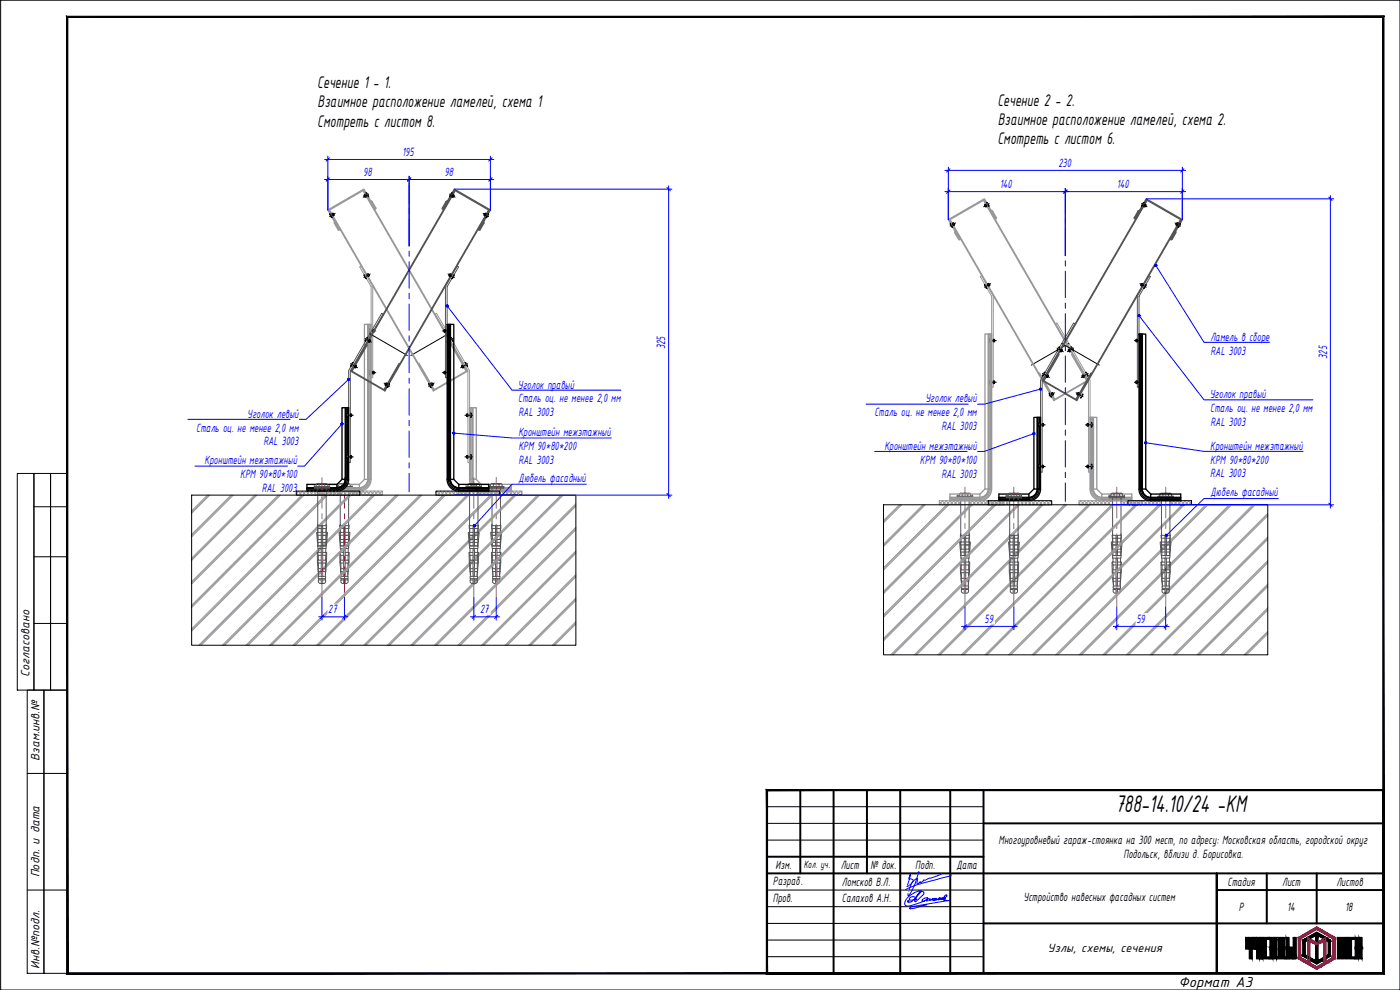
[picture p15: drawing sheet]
<svg xmlns="http://www.w3.org/2000/svg" width="420mm" height="297mm" viewBox="0 0 420 297" stroke-linecap="round" stroke-linejoin="round" font-family="sans-serif">
<defs><g id="words">
<text font-size="7.8" x="334.8" y="243.7">788-14.10/24 -КМ</text>
<g font-size="5.4">
<text x="95.2" y="26.3">Сечение 1 - 1.</text>
<text x="95.3" y="32.2">Взаимное расположение ламелей, схема 1</text>
<text x="299.3" y="31.7">Сечение 2 - 2.</text>
<text x="95.2" y="38">Смотреть с листом 8.</text>
<text x="299.4" y="37.5">Взаимное расположение ламелей, схема 2.</text>
<text x="299.3" y="43.3">Смотреть с листом 6.</text>
</g>
<text font-size="4.7" x="353.7" y="296">Формат А3</text>
<g font-size="3.9" fill="#00f">
<text x="120.7" y="46.8">195</text>
<text x="109" y="52.9">98</text>
<text x="133.4" y="52.9">98</text>
<text x="317.6" y="50.1">230</text>
<text x="300" y="56.5">140</text>
<text x="335.1" y="56.5">140</text>
<text x="199.7" y="104.7" transform="rotate(-90 199.7 104.7)">325</text>
<text x="363.3" y="102.2">Ламель в сборе</text>
<text x="363.3" y="106.4">RAL 3003</text>
<text x="398.3" y="107.6" transform="rotate(-90 398.3 107.6)">325</text>
<text x="155.4" y="116.6">Уголок правый</text>
<text x="363.1" y="119.5">Уголок правый</text>
<text x="74.2" y="125.3">Уголок левый</text>
<text x="155.5" y="120.7">Сталь оц. не менее 2,0 мм</text>
<text x="155.6" y="124.9">RAL 3003</text>
<text x="262.4" y="124.9">Сталь оц. не менее 2,0 мм</text>
<text x="277.7" y="120.8">Уголок левый</text>
<text x="363.2" y="123.6">Сталь оц. не менее 2,0 мм</text>
<text x="58.9" y="129.5">Сталь оц. не менее 2,0 мм</text>
<text x="155.6" y="130.9">Кронштейн межэтажный</text>
<text x="282.6" y="129.1">RAL 3003</text>
<text x="363.3" y="127.8">RAL 3003</text>
<text x="79" y="133.7">RAL 3003</text>
<text x="155.6" y="135.1">КРМ 90*80*200</text>
<text x="265.4" y="134.9">Кронштейн межэтажный</text>
<text x="363.2" y="134.9">Кронштейн межэтажный</text>
<text x="61.4" y="139.3">Кронштейн межэтажный</text>
<text x="72.1" y="143.5">КРМ 90*80*100</text>
<text x="155.6" y="139.2">RAL 3003</text>
<text x="276.1" y="139.1">КРМ 90*80*100</text>
<text x="282.6" y="143.3">RAL 3003</text>
<text x="363.2" y="139.1">КРМ 90*80*200</text>
<text x="363.2" y="143.3">RAL 3003</text>
<text x="78.5" y="147.7">RAL 3003</text>
<text x="155.6" y="144.6">Дюбель фасадный</text>
<text x="363.3" y="148.9">Дюбель фасадный</text>
<text x="98.5" y="184">27</text>
<text x="144.1" y="184">27</text>
<text x="295.5" y="187">59</text>
<text x="341" y="187">59</text>
</g>
<g font-size="3.9">
<text x="8.8" y="203.2" transform="rotate(-90 8.8 203.2)">Согласовано</text>
<text x="11.9" y="228.2" transform="rotate(-90 11.9 228.2)">Взам.инв.№</text>
<text x="299.7" y="253.4">Многоуровневый гараж-стоянка на 300 мест, по адресу: Московская область, городской округ</text>
<text x="337.2" y="257.5">Подольск, вблизи д. Борисовка.</text>
<text x="11.9" y="263.3" transform="rotate(-90 11.9 263.3)">Подп. и дата</text>
<text x="232.8" y="260.8">Изм.</text>
<text x="252.3" y="260.8">Лист</text>
<text x="261.3" y="260.8">№ док.</text>
<text x="274.7" y="260.8">Подп.</text>
<text x="287" y="260.6">Дата</text>
<text x="232" y="265.6">Разраб.</text>
<text x="252.7" y="265.7">Ломсков В.Л.</text>
<text x="368.4" y="265.8">Стадия</text>
<text x="384.8" y="265.8">Лист</text>
<text x="401.1" y="265.8">Листов</text>
<text x="232" y="270.6">Пров.</text>
<text x="252.7" y="270.7">Салахов А.Н.</text>
<text x="307.2" y="270.3">Устройство навесных фасадных систем</text>
<text x="371.8" y="273.3">Р</text>
<text x="386.2" y="273.3">14</text>
<text x="403.7" y="273.3">18</text>
<text x="314.4" y="285.8">Узлы, схемы, сечения</text>
<text x="11.9" y="290.7" transform="rotate(-90 11.9 290.7)">Инв.№подл.</text>
</g>
<text font-size="3.4" x="241.2" y="260.3">Кол. уч.</text>
</g></defs>
<!-- layer: 0 -->
<path d="M109 57.3l.2-.1 31.2 54.1-.2 .2zM98.8 63.2l.2-.1 31.3 54.1-.3 .1zM107.9 80.1l.5-.3 3.5 6.1v27.4h-.5v-27.3zM130.6 94.3l.4-.3 9.9 17.2v27.6h-.5v-27.5zM125.6 109.1l.2-.1 4.5 7.9 9.6-5.5-4.6-7.9 .2-.2 4.7 8.2-9.9 5.7zM95.7 147.3h19v1.3h-19zM137.6 147.3h19v1.3h-19z" fill="none" stroke="#989898" stroke-width=".3"/>
<g fill="none" stroke="#989898" stroke-width=".4">
<path d="M100.3 66.4l.1 .6 1.1 1.9M100.6 66.3v.7l1.1 1.8-1.1-1.9 .2-.2 1.2 2M101.9 68.7l-.1 .3h-.3M112.6 62.6l-1.1-1.9-.5-.3-1.9-3.3-10.4 6 1.9 3.2M140.9 122.3h.4v21.5h-.4zM141.3 122.3h1.6v21.5h-1.5a2.72 2.72 0 0 0 3 3v-.2h9M141.7 122.3v21.5a2.74 2.74 0 0 0 2.7 2.8M141.9 122.3v21.5a2.51 2.51 0 0 0 2.5 2.5h9M141.9 122.3v21.5M140.9 143.8a3.5 3.5 0 0 0 3.5 3.5M141.8 143.8a2.57 2.57 0 0 0 2.6 2.6h9M142.9 143.8l1.5 1.5"/>
<path d="M144.4 146.6v-1.3h9v2h-9v-.3h9"/>
</g>
<g fill="none" stroke="#989898" stroke-width=".3">
<path d="M96.5 147.3l1.2 1.3 1.3-1.3M96.7 147.3l-1 1.1M97.6 147.3l1.2 1.3M97.9 147.3l-1.3 1.3-.9-1M98.8 147.3l1.2 1.3M99.9 147.3l1.2 1.3M100.1 147.3l-1.2 1.3M101 147.3l.9 1M101.2 147.3l-1.2 1.3M101.9 147.8l-.8 .8M105.5 147.3l1.2 1.3 1.3-1.3M105.7 147.3l-.7 .8"/>
<path d="M106.6 147.3l1.2 1.3 1.3-1.3M106.8 147.3l-1.2 1.3-.6-.7M107.7 147.3l1.2 1.3M108.9 147.3l1.2 1.3M110 147.3l1.2 1.3M110.2 147.3l-1.2 1.3M111.1 147.3l1.2 1.3 1.3-1.3M111.3 147.3l-1.2 1.3M112.2 147.3l1.3 1.3 1.2-1.3M112.4 147.3l-1.2 1.3M113.3 147.3l1.3 1.3 .1-.2M114.5 147.3l.2 .3"/>
<path d="M137.6 148l.5 .6M138 147.3l1.3 1.3M138.3 147.3l-.7 .7M139.2 147.3l1.2 1.3M139.4 147.3l-1.2 1.3M140.3 147.3l1.2 1.3M140.5 147.3l-1.2 1.3M141.4 147.3l1.2 1.3 1.3-1.3M141.6 147.3l-1.2 1.3M142.5 147.3l1.3 1.3 1.2-1.3M142.7 147.3l-1.2 1.3M143.7 147.3l1.2 1.3 1.2-1.3"/>
<path d="M144.8 147.3l1.2 1.3 1.2-1.3M145.9 147.3l1.2 1.3 .2-.2M147 147.3l.3 .3M150.4 147.3l1.2 1.3 1.3-1.3M150.6 147.3l-.2 .3M151.5 147.3l1.2 1.3 1.3-1.3M151.7 147.3l-1.3 1.1M152.6 147.3l1.3 1.3 1.2-1.3M153.8 147.3l1.2 1.3 1.2-1.3M154.9 147.3l1.2 1.3 .5-.6M156 147.3l.6 .7"/>
</g>
<g fill="none" stroke="#545454" stroke-width=".3">
<path d="M101 146l.1 .2h4.6M101.1 146h.1M101.1 146h4.6M101.1 146.2h4.5v.3h-4.5M101.1 146.4v.1M101.1 146.2v.2M101.6 145.4l-.1 .6M102 157.7h2.8l-.1 .9h-2.7zM102 159.7l.1 .9h1.1M102.1 145.1h2.6M102.1 157.3v.4M102.1 146.5v15.7"/>
<path d="M102.1 158.6l.1 1.1M102.5 145.4v.6M103.2 159.7l-1.4 .1 .3 4M103.2 157.7v6.1M103.6 157.7v6.1M103.6 159.7h1.1M104.2 145.3l-.8-.2-.9 .2-.4-.2-.5 .3M104.2 145.4v.6M104.2 145.4l.6-.3 .4 .9M104.6 158.6v1.1M104.6 146.5v15.7M104.8 159.8l-.2 .8h-1"/>
<path d="M104.9 159.7l.1 .2M105 159.9l-.3 3.9M105.7 146h.1M105.7 146v.2M146.6 146h4.6v.2h-4.6zM146.6 146h.1M146.7 146.4v.1M146.7 146.5h4.5M147.2 145.8l-.2 .2M147.4 159.7l.2 4.1M147.5 159.8l.1 .8h1.1M147.6 157.7h2.7v.9h-2.7z"/>
<path d="M147.6 159.7h1.1M147.6 145.1h2.6M147.7 157.3v.4M147.7 146.5v15.7M147.7 158.6v1.1M148.1 145.4l-.7-.3-.2 .3v.4M148.1 145.4v.6M148.7 157.7v6.1M149.1 159.7l1.4 .1-.3 4M149.1 157.7v6.1M149.8 145.4l.6-.3 .4 .9M149.8 145.3l-.9-.2-.8 .2"/>
<path d="M149.8 145.4v.6M150.2 158.6v1.1M150.2 157.3v.4M150.2 146.5v15.7M150.3 159.7l-.1 .9h-1.1M151.1 146.2l.1 .2M151.2 146.2h-4.5v.2M151.2 146.4l-.1 .1M102.1 165.7l-.1 3.1 .4 3.8M102.1 163.8h2.5v.8h-2.5zM102.2 160.6v1.3h1M102.2 162.7v1.1h2.3v-1.1"/>
<path d="M102.2 164.6v1.1M102.2 161.9l-.1 .8h1.1M102.3 165.7h-.2l.2 .9M102.3 166.6l-.1 2.3h.9M102.3 168.1h.8M102.3 166.6h.8M102.3 165.7h.8M102.3 172.9h2.2v.7h-2.2zM102.3 168.9v1.7M102.3 171.5l.1 1.4M102.4 173.6v.4M103.1 174h-.8v.7a1.72 1.72 0 0 0 2.2 0v-.7h-.9"/>
<path d="M103.1 170.6h-.9l.1 .9h.8M103.1 164.6v8.3M103.1 173.6v1.5M103.6 161.9h1v.8h-1M103.6 170.6h.9v.9h-.9M103.6 168.1h1l-.1 .8h-.9M103.6 164.6v8.3M103.6 173.6v1.5M104.4 173.6v.4M104.4 171.5v1.4M104.4 168.9v1.7M104.5 166.6v1.5"/>
<path d="M104.5 165.7l.3 .2M104.5 164.6v1.1h-.9M104.6 160.6v1.3M104.6 165.7v.9h-1M104.8 165.9l-.4 6.7M147.7 163.8h2.5v.8h-2.5zM147.7 165.7v.9h1M147.7 160.6v1.3M147.8 162.7v1.1M147.8 164.6v1.1h.9M147.8 165.7l-.3 .2 .4 6.7M147.8 166.6v1.5"/>
<path d="M147.8 172.9h2.2v.7h-2.2zM147.8 168.9l.1 1.7M147.9 171.5v1.4M147.9 173.6v.4M148.7 174h-.9v.7a1.75 1.75 0 0 0 2.2 0v-.7h-.9M148.7 170.6h-.9v.9h.9M148.7 164.6v8.3M148.7 173.6v1.5M148.7 168.1h-1l.1 .8h.9M148.7 161.9h-1v.8h1M149.1 161.9h1.1v.8h-1M149.1 170.6h1v.9h-1"/>
<path d="M149.1 164.6v8.3M149.1 173.6v1.5M149.1 168.1h1M149.1 166.6h1M149.1 165.7h1M149.1 162.7h.1M149.9 173.6v.4M150 171.5l-.1 1.4M150 168.9v1.7M150.1 166.6v2.3h-1M150.1 164.6v1.1l.2 .2v2.9l-.4 3.8M150.1 162.7v1.1h-2.3"/>
<path d="M150.1 160.6v1.3M150.2 165.7l-.1 .9"/>
</g>
<path d="M103.4 143.3v9.2M103.4 154.1v1.6M103.4 157.3v7.9M148.9 143.3v9.2M148.9 154.1v1.6M148.9 157.3v7.9M103.4 166.8v1.6M103.4 170v9.2M148.9 166.8v1.6M148.9 170v9.2" fill="none" stroke="#f26722" stroke-width=".3"/>
<!-- layer: 0 -->
<path d="M134.6 100.1l-11.3 6.6" fill="none" stroke="#000" stroke-width=".3"/>
<circle cx="112.6" cy="62.6" r=".2" fill="#989898"/>
<g fill="none" stroke="#989898" stroke-width=".4">
<path d="M112.5 62.6l-1.1-2-.2 .2 1.2 1.9 .3 .1 .1-.4-3.6-5.6-10.8 6.2 2 3.4M286.6 69.3v.6l1.1 1.9M298.8 65.4l-1.1-1.8-.5-.4-1.9-3.2-10.4 6 1.9 3.2 .1 .6 1.1 1.9-1.2-1.9 .3-.2 1.1 2-.1 .3-.4-.1M110.4 97.3v46.5a2.51 2.51 0 0 1-2.5 2.5h-9M110.4 97.3v46.5a2.57 2.57 0 0 1-2.5 2.6h-9M110.6 97.3v46.5a2.74 2.74 0 0 1-2.7 2.8M111 97.3h.4v46.5h-.4zM111 97.3h-1.6v46.5h1.5a2.75 2.75 0 0 1-1.7 2.8l-1.3 .4v-.4h-9M327.2 125.2h.3v21.5h-.3zM327.5 125.2h1.7v21.5h-1.5a2.76 2.76 0 0 0 2.2 3.1l.8 .1v-.4h9M327.9 125.2v21.5a2.77 2.77 0 0 0 2.8 2.8v-1.3h9v2h-9v-.3h9M328.1 125.2v21.5a2.57 2.57 0 0 0 2.6 2.6h9"/>
<path d="M328.2 125.2l-.1 21.5a2.51 2.51 0 0 0 2.6 2.5h9M107.9 146.6v-1.3h-9v2h9v-.3h-9M109.4 143.8l-1.5 1.5M111.4 143.8a3.5 3.5 0 0 1-3.5 3.5M327.2 146.7a3.5 3.5 0 0 0 3.5 3.5M329.1 146.7l1.6 1.5"/>
</g>
<g fill="none" stroke="#000" stroke-width=".3">
<path d="M109.3 58.6l.3-.2 .3 .6-.3 .2M109.6 59.1l-.3-.5 .3 .6M110.1 57.9h-.3l.7 1.1-.4-1.1M110.6 58.2l-1.6 1M134.9 58.2l1.7 1M135.4 57.9h.3l-.7 1.1v-.2l.5-.9M136.3 58.6l-.3 .5M136.3 58.6l-.3-.2-.3 .7 .3 .1 .3-.6M99.4 65.2l.3 .1-.7-1.2-.1 .2 .5 .9M100 64l-.4 .2 .3 .5 .4-.2M100 64l.2 .5M100 64l.3 .5"/>
<path d="M100.6 64l-1.7 1M145 64l1.6 1M145.3 64.5l.3 .2M145.3 64.5a.35 .35 0 0 1 .1-.5 .35 .35 0 0 1 .5 .2l-.3 .5M145.6 64l-.3 .5M146.1 65.2l-.3 .1 .7-1.2-.4 1.1M110 83.6l-.3-.1-.5-.8 .1-.3 .7 1.2M110.5 82.2h-.3l.3 .7 .3-.2-.3-.5 .3 .5M110.5 99.3h2.3M110.9 98.7l.1 1.3-.2-.2zM111.1 82.2l-1.9 1.1M111.9 99.6a.35 .35 0 0 0 .4-.1 .35 .35 0 0 0-.1-.5v.6"/>
<path d="M111.9 99h.3M111.9 99v.6M132.8 99.3h2.3M133.3 99h.4M133.7 99.6a.35 .35 0 0 1-.5-.1 .35 .35 0 0 1 .1-.5v.6M133.7 99v.6M134.5 82.2l1.9 1.1M134.5 98.6l.2 .2-.2 1.2zM135.1 82.2l.3 .2-.3 .5-.4-.2 .4-.5-.3 .5M135.6 83.6l.7-.9-.1-.3-.6 1.2M105.2 109.1l2.1 1.2M105.2 109.7l.1 .3"/>
<path d="M106 108.8l-.8 .9M106 108.8l-.7 1.2M106.4 110.2l.3 .2M107 109.8l-.3 .5M107 109.8l-.3-.2-.3 .6M107 109.8l-.3 .6M109.6 101.6l1.9 1M109.6 102.1l.1 .3 .7-1.2-.3 .1-.5 .9M110.5 111.8h2.3M110.9 111.2l.1 1.3-.2-.2zM111.2 102.1a.35 .35 0 0 1-.2 .5 .35 .35 0 0 1-.5-.1l.6-.6-.3 .8M112.2 111.5v.6"/>
<path d="M112.2 111.5h-.3v.6h.3M115.3 114.9l1.6 1M115.9 115l-.3 .5 .3-.6 .3 .2M116.2 115.1l-.3 .6-.3-.2M116.4 116.2h-.3l.7-1.2-.4 1.2M129.3 115.1l.3 .6 .4-.2M129.4 116.2h-.3l-.4-.9v-.2l.7 1.1M129.7 114.9l-.4 .2M129.7 115l.2 .4M129.7 114.9l.3 .6M130.3 114.9l-1.7 1M132.8 111.8h2.3"/>
<path d="M133.3 111.5h.4v.6h-.4M133.3 111.5v.6M134.4 102.1l.3-.2 .3 .6-.3 .1M134.4 102.1l.3 .5M134.4 102.1l.3 .6M134.5 111.1l.2 .2-.2 1.2zM135.9 102.1v.3l-.7-1.2 .8 1M136 101.6l-1.9 1M138.6 109.8l.2 .5M139.2 110.2l-.4 .2-.2-.7 .3-.1 .3 .6M139.8 108.9l-.2-.1 .6 1.2 .1-.3M139.8 108.9l.5 .8"/>
<path d="M140.4 109.1l-2.2 1.2M103.7 124.6h2.3M103.7 137.1h2.3M104.2 136.4v1.4l-.1-.2v-1M104.2 123.9v1.4M104.3 123.9l-.2 1.2 .1 .2M104.3 136.4l-.2 .2M105.2 124.2l.3 .1v.6l-.2 .1-.2-.1zM105.5 136.8v.6M105.5 124.3v.6M105.5 136.8h-.4v.6h.4M139.5 124.6h2.3"/>
<path d="M139.5 137.1h2.3M140 124.3v.6M140 136.8v.6M140.1 124.2l.3 .1v.6l-.2 .1-.1-.1zM140.1 136.7l.3 .1v.6l-.2 .1-.1-.1zM141.3 125.3l.2-1.2-.2-.2v1.4M141.5 136.6l-.2-.2v1.4l.2-1.2"/>
</g>
<g fill="none" stroke="#545454" stroke-width=".3">
<path d="M110.2 58.5h.1M135.4 58.5h.1M99.4 64.7h.1M146.2 64.7h.1M109.6 83h.1M111 99.3h.1M134.6 99.3h.1M135.9 83h.1M105.6 109.4h.1M110 101.8h.1M111 111.8h.1M116.5 115.6h.1"/>
<path d="M129.1 115.6h.1M134.6 111.8h.1M135.5 101.8h.1M139.9 109.4h.1M104.2 124.6h.1M104.2 137.1h.1M141.3 124.6h.1M141.3 137.1h.1"/>
</g>
<!-- layer: 0 -->
<g fill="none" stroke="#989898" stroke-width=".3">
<path d="M285 66.1l.2-.1 31.3 54.1-.2 .1zM295.2 60.2l.2-.1 31.3 54.1-.3 .1zM294.2 83l.4-.3 3.5 6.1v27.4h-.5v-27.3zM316.8 97.2l.4-.3 10 17.2v27.6h-.5v-27.5zM311.8 112l.2-.1 4.6 7.9 9.5-5.5-4.6-7.9 .3-.2 4.6 8.1-9.9 5.8zM62.3 148.6l-4.8 4.7M62.6 148.6l-5.1 5.1M63 148.6l-5.5 5.4M69.3 148.6l-11.8 11.8M69.7 148.6l-12.2 12.1M70.1 148.6l-12.6 12.5M76.4 148.6l-18.9 18.9"/>
<path d="M76.8 148.6l-19.3 19.2M77.1 148.6l-19.6 19.6M83.5 148.6l-26 25.9M83.8 148.6l-26.3 26.3M84.2 148.6l-26.7 26.6M90.6 148.6l-33.1 33M90.9 148.6l-33.4 33.4M91.3 148.6l-33.8 33.7M97.6 148.6l-40.1 40.1M98 148.6l-40.5 40.4M98.3 148.6l-40.8 40.8M104.7 148.6l-45.1 45"/>
<path d="M105.1 148.6l-45.1 45M105.4 148.6l-45 45M111.8 148.6l-45.1 45M112.1 148.6l-45 45M112.5 148.6l-45 45M118.8 148.6l-45 45M119.2 148.6l-45 45M119.5 148.6l-45 45M125.9 148.6l-45 45M126.3 148.6l-45.1 45M126.6 148.6l-45 45M133 148.6l-45.1 45"/>
<path d="M133.4 148.6l-45.1 45M133.7 148.6l-45 45M140.1 148.6l-45.1 45M140.4 148.6l-45 45M140.8 148.6l-45.1 45M147.1 148.6l-45 45M147.5 148.6l-45.1 45M147.8 148.6l-45 45M154.2 148.6l-45 45M154.6 148.6l-45.1 45M154.9 148.6l-45 45M161.3 148.6l-45.1 45"/>
<path d="M161.6 148.6l-45 45M162 148.6l-45.1 45M168.3 148.6l-45 45M168.7 148.6l-45 45M169.1 148.6l-45.1 45M172.8 151.1l-42.4 42.5M172.8 158.2l-35.4 35.4M172.8 151.5l-42.1 42.1M172.8 158.6l-35 35M172.8 151.9l-41.7 41.7M172.8 158.9l-34.6 34.7M281.9 150.2h19v1.3h-19z"/>
<path d="M323.8 150.2h19.1v1.3h-19.1zM172.8 165.3l-28.3 28.3M172.8 172.4l-21.2 21.2M172.8 179.4l-14.1 14.2M172.8 165.7l-27.9 27.9M172.8 172.7l-20.8 20.9M172.8 179.8l-13.8 13.8M172.8 166l-27.6 27.6M172.8 173.1l-20.5 20.5M172.8 186.5l-7.1 7.1M172.8 193.6h.1M172.8 186.9l-6.7 6.7"/>
<path d="M172.8 180.2l-13.4 13.4M172.8 187.2l-6.3 6.4"/>
</g>
<path d="M111 100.1l11.3 6.6M320.8 103l-11.3 6.5M57.5 148.6h115.3v45h-115.3zM88.9 147.3h19.1v1.3h-19.1zM130.8 147.3h19.1v1.3h-19.1z" fill="none" stroke="#000" stroke-width=".3"/>
<path d="M136.4 57.2l.2 .1-31.3 54.2-.2-.2zM137.2 79.8l.4 .3-3.4 5.9v27.3h-.5v-27.4zM146.6 63.1l.2 .1-31.3 54.1-.2-.1zM114.6 94l.4 .3-9.9 17v27.5h-.5v-27.6zM110 103.3l.3 .2-4.6 7.9 9.5 5.5 4.6-7.9 .2 .1-4.7 8.1-10-5.7z" fill="none" stroke="#545454" stroke-width=".3"/>
<g fill="none" stroke="#000" stroke-width=".4">
<path d="M134.2 97.3h.4v46.5h-.4zM134.6 97.3h1.6v46.5h-1.5a2.72 2.72 0 0 0 3 3v-.2h9M134.9 97.3v46.5a2.74 2.74 0 0 0 2.8 2.8M135.1 97.3v46.5a2.57 2.57 0 0 0 2.6 2.6h9M135.2 97.3v46.5a2.51 2.51 0 0 0 2.5 2.5h9M103.6 122.3v21.5a2.51 2.51 0 0 1-2.5 2.5h-9M103.7 122.3v21.5a2.57 2.57 0 0 1-2.6 2.6h-9M103.9 122.3v21.5M104.2 122.3h.4v21.5h-.4zM104.2 122.3h-1.6v21.5h1.5a2.76 2.76 0 0 1-2.3 3.1l-.7 .1v-.4h-9M101.1 146.6v-1.3h-9v2h9v-.3h-9M102.6 143.8l-1.5 1.5"/>
<path d="M103.9 143.8a2.74 2.74 0 0 1-2.8 2.8M104.6 143.8a3.5 3.5 0 0 1-3.5 3.5M134.2 143.8a3.5 3.5 0 0 0 3.5 3.5M136.2 143.8l1.5 1.5M137.7 146.6v-1.3h9v2h-9v-.3h9"/>
</g>
<g fill="none" stroke="#989898" stroke-width=".3">
<path d="M89.5 147.3l1.2 1.3 1.2-1.3M89.7 147.3l-.8 .8M90.6 147.3l1.2 1.3 1.2-1.3M90.8 147.3l-1.2 1.3-.7-.7M91.7 147.3l1.2 1.3M92.8 147.3l1.2 1.3M94 147.3l1.2 1.3M94.2 147.3l-1.3 1.3M95.1 147.3l-1 1.3M98.4 147.3l1.3 1.3M98.7 147.3l-.5 .5M99.6 147.3l1.2 1.3"/>
<path d="M99.8 147.3l-1.2 1.3-.4-.4M100.7 147.3l1.2 1.3M100.9 147.3l-1.2 1.3M101.8 147.3l1.2 1.3M102 147.3l-1.2 1.3M102.9 147.3l1.3 1.3M103.1 147.3l-1.2 1.3M104.1 147.3l1.2 1.3M104.3 147.3l-1.2 1.3M105.2 147.3l1.2 1.3 1.2-1.3M105.4 147.3l-1.2 1.3M106.3 147.3l1.2 1.3 .5-.5"/>
<path d="M106.5 147.3l-1.2 1.3M107.4 147.3l.6 .6M130.8 148.3l.3 .3M131 147.3l1.2 1.3M131.2 147.3l-.4 .4M132.1 147.3l1.3 1.3M132.3 147.3l-1.2 1.3M133.2 147.3l1.3 1.3M133.5 147.3l-1.3 1.3M134.4 147.3l1.2 1.3M134.6 147.3l-1.2 1.3M135.5 147.3l1.2 1.3 1.3-1.3"/>
<path d="M135.7 147.3l-1.2 1.3M136.6 147.3l1.2 1.3 1.3-1.3M136.8 147.3l-1.2 1.3M137.7 147.3l1.3 1.3 1.2-1.3M138.9 147.3l1.2 1.3 .5-.5M140 147.3l.6 .6M144.5 147.3l1.2 1.3 1.2-1.3M144.7 147.3l-1.1 1.1M145.6 147.3l1.2 1.3 1.3-1.3M145.8 147.3l-1.2 1.3-1-1M146.7 147.3l1.2 1.3 1.3-1.3M147.8 147.3l1.3 1.3 .8-.8"/>
<path d="M149 147.3l.9 1M282.7 150.2l1.3 1.3 1.2-1.3M283 150.2l-1.1 1.1M283.9 150.2l1.2 1.3 1.2-1.3M284.1 150.2l-1.3 1.3-.9-1M285 150.2l1.2 1.3M286.1 150.2l1.2 1.3M287.2 150.2l.9 .9M287.4 150.2l-1.2 1.3M288.1 150.7l-.8 .8M291.2 150.8l.6 .7M291.7 150.2l1.2 1.3"/>
<path d="M291.9 150.2l-.7 .8M292.8 150.2l1.3 1.3M293.1 150.2l-1.3 1.3M294 150.2l1.2 1.3M294.2 150.2l-1.2 1.3M295.1 150.2l1.2 1.3M295.3 150.2l-1.2 1.3M296.2 150.2l1.2 1.3M296.4 150.2l-1.2 1.3M297.3 150.2l1.3 1.3M297.5 150.2l-1.2 1.3M298.5 150.2l1.2 1.3 1.2-1.3"/>
<path d="M298.7 150.2l-1.2 1.3M299.6 150.2l1.2 1.3 .1-.2M299.8 150.2l-1.2 1.3M300.7 150.2l.2 .3M323.8 150.9l.6 .6M324.3 150.2l1.2 1.3M324.5 150.2l-.7 .7M325.4 150.2l1.2 1.3M325.6 150.2l-1.2 1.3M326.5 150.2l1.2 1.3M326.7 150.2l-1.2 1.3M327.6 150.2l1.3 1.3"/>
<path d="M327.9 150.2l-1.3 1.3M328.8 150.2l1.2 1.3 1.2-1.3M329 150.2l-1.2 1.3M329.9 150.2l1.2 1.3 1.3-1.3M330.1 150.2l-1.2 1.3M331 150.2l1.2 1.3 1.3-1.3M332.1 150.2l1.3 1.3 .2-.2M333.2 150.2l.4 .3M336.6 150.2l1.2 1.3 1.3-1.3M336.8 150.2l-.2 .3M337.8 150.2l1.2 1.3 1.2-1.3M338 150.2l-1.4 1.1"/>
<path d="M338.9 150.2l1.2 1.3 1.2-1.3M340 150.2l1.2 1.3 1.3-1.3M341.1 150.2l1.2 1.3 .6-.6M342.2 150.2l.7 .7"/>
</g>
<g fill="none" stroke="#545454" stroke-width=".3">
<path d="M94.3 146h4.6v.2h-4.6zM94.3 146h.1M94.4 146.4v.1M94.4 146.2h4.4l.1 .2-4.5 .1zM94.9 145.4l-.1 .6M95.3 157.7h2.7v.9h-2.7zM95.3 159.7v.9h1.1M95.3 145.1h2.6M95.4 157.3v.4M95.4 146.5v15.7M95.4 158.6v1.1M95.8 145.4l-.5-.3-.4 .3"/>
<path d="M96.4 159.7l-1.4 .1 .4 4M96.4 157.7v6.1M96.8 157.7v6.1M96.9 159.7h1M97.5 145.4l.6-.3 .4 .9M97.5 145.3l-.9-.2-.6 .1-.2 .1v.7M97.5 145.4v.6M97.9 158.6v1.1M97.9 157.3v.4M97.9 146.5v15.7M98.1 159.8l-.2 .8h-1.1M98.1 159.7l-.1 4.1"/>
<path d="M139.9 146v.2M139.9 146h.1M139.9 146h4.6M139.9 146.4l.1 .1M140 146.2h4.4v.2M140 146.5h4.4M140.7 159.7l.2 4.1M140.8 159.8l.1 .8h1.1M140.8 157.7h2.8l-.1 .9h-2.7zM140.9 145.1h2.6M140.9 159.7h1M140.9 146.5v15.7"/>
<path d="M140.9 158.6l.1 1.1M141.3 145.4l-.6-.3-.4 .9M141.4 145.4v.6M142 157.7v6.1M142.4 159.7l1.4 .1-.4 4M142.4 157.7v6.1M143 145.3l-.8-.2-.9 .2M143 145.4v.6M143 145.4l.7-.3 .3 .9M143.4 158.6v1.1M143.4 157.3v.4M143.4 146.5v15.7"/>
<path d="M143.5 159.7v.9h-1.1M144.4 146.4v.1M144.5 146h.1M144.5 146v.2h-4.6v.2M287.3 148.9v.1M287.3 149h.1M287.3 148.9h.1M287.3 149.1h4.6M287.3 148.9h4.6M287.4 149v.4h4.4M287.8 148.7l-.1 .2M287.8 148.3v.4"/>
<path d="M288.3 148h2.6M288.3 149.4v15.7M288.8 148.3v.6M290.4 148.2l-.8-.2-.9 .2-.4-.2-.4 .3M290.4 148.3v.6M290.4 148.3l.7-.3 .2 .3v.4M290.9 149.4v15.7M291.3 148.7l.2 .2M291.8 149v.1M291.8 149.1v.3M291.9 149h.1M291.9 148.9h.1"/>
<path d="M291.9 148.9v.1M332.8 148.9v.1M332.9 149h.1M332.9 148.9h.1M332.9 149.1h4.6M332.9 148.9h4.6M332.9 149v.1M333.4 148.7l-.1 .2M333.9 148h2.6M333.9 149.4v15.7M334.3 148.3l-.6-.3-.3 .3v.4M334.3 148.3v.6"/>
<path d="M336 148.3l.6-.3 .3 .3v.4M336 148.2l-.8-.2-.9 .2M336 148.3v.6M336.4 149.4v15.7M336.9 148.7l.1 .2M337.4 149v.4h-4.5v-.3M337.5 149h.1M337.5 148.9h.1M337.5 148.9v.1M95.3 165.7v3.1l.3 3.8M95.4 163.8h2.5v.8h-2.5zM95.4 165.7l.1 .9"/>
<path d="M95.4 160.6v1.3M95.5 162.7v1.1M95.5 164.6l-.1 1.1M95.5 168.1h.9M95.5 166.6h.9M95.5 165.7h.9M95.5 166.6v2.3h.9M95.5 172.9h2.2v.7h-2.2zM95.5 168.9l.1 1.7M95.6 171.5v1.4M95.6 173.6v.4M96.4 174h-.9v.7a1.75 1.75 0 0 0 2.2 0v-.7h-.8"/>
<path d="M96.4 161.9h-1v.8h1M96.4 170.6h-.9v.9h.9M96.4 164.6v8.3M96.4 173.6v1.5M96.8 165.7l1.2 .2M96.8 170.6h.9l.1 .9h-1M96.8 164.6v8.3M96.8 173.6v1.5M96.8 168.1h1v.8h-1M96.8 161.9h1.1v.8h-1.1M97.6 173.6v.4M97.7 171.5l-.1 1.4"/>
<path d="M97.7 168.9v1.7M97.7 166.6v1.5M97.8 164.6l-.1 1.1M97.8 162.7v1.1h-2.3M97.8 160.6v1.3M97.9 165.7l-.1 .9h-1M98 165.9l-.4 6.7M140.9 163.8h2.5v.8h-2.5zM140.9 165.7l.1 .9h1M140.9 162.7h1.1M141 160.6v1.3M141 162.7v1.1h2.3l.1-1.1"/>
<path d="M141.1 164.6v1.1M141.1 166.6v1.5M141.1 172.9h2.2v.7h-2.2zM141.1 168.9v1.7M141.2 171.5v1.4M141.2 173.6v.4M142 174h-.9v.7a1.75 1.75 0 0 0 2.2 0v-.7h-.9M142 164.6v8.3M142 173.6v1.5M142 165.7l-1.2 .2 .4 6.7M142 170.6h-.9v.9h.9M142 168.1h-1l.1 .8h.9"/>
<path d="M142 161.9h-1.1v.8M142.4 161.9h1.1l-.1 .8h-1M142.4 170.6h.9v.9h-.9M142.4 168.1h.9M142.4 166.6h.9M142.4 165.7h.9M142.4 164.6v8.3M142.4 173.6v1.5M143.2 173.6v.4M143.2 171.5v1.4M143.3 168.9l-.1 1.7M143.3 166.6l.1 2.3h-1"/>
<path d="M143.3 164.6v1.1l.3 .2v2.9l-.4 3.8M143.4 165.7l-.1 .9M143.4 160.6v1.3M288 162.8l.4 3.9M288.2 160.6h2.8l-.1 .9h-2.7zM288.3 162.6v.9h1.1M288.3 160.2v.4M288.4 166.7h2.5v.8h-2.5zM288.4 161.5v1.1M288.4 168.6l.1 .9M288.4 163.5v1.3h1M288.4 165.6v1.1h2.3l.1-1.1"/>
<path d="M288.5 167.5v1.1l-.3 .2 .4 6.7M288.5 164.8l-.2 .8h1M288.5 169.5l-.1 2.3h1M288.5 171h.9M288.5 169.5h.9M288.5 168.6h.9M288.5 175.8h2.2v.7h-2.2zM288.5 171.8v1.7M288.6 174.4v1.4M288.6 176.5v.4M289.3 165.6h.1M289.4 173.5h-.9v.9h.9"/>
<path d="M289.4 176.9h-.9v.7a1.72 1.72 0 0 0 2.2 0v-.7h-.9M289.4 162.6l-1.4 .2M289.4 160.6v6.1M289.4 167.5v8.3M289.4 176.5v1.5M289.8 173.5h.9v.9h-.9M289.8 171h1l-.1 .8h-.9M289.8 164.8h1.1v.8h-1.1M289.8 160.6v6.1M289.8 167.5v8.3M289.8 176.5v1.5M289.8 162.6h1.1"/>
<path d="M290.6 176.5v.4M290.6 174.4v1.4M290.7 171.8l-.1 1.7M290.7 169.5v1.5M290.7 168.6l.3 .2v2.9l-.4 3.8M290.7 167.5v1.1h-.9M290.8 163.5v1.3M290.8 168.6v.9h-1M290.8 161.5v1.1M291 162.6l-.1 .9h-1.1M291.1 162.6l.1 .2M291.2 162.8l-.3 3.9"/>
<path d="M333.5 162.8l.3 3.9M333.6 162.6l-.1 .2M333.7 162.6l.2 .9h1.1M333.8 160.6h2.7v.9h-2.7zM333.8 162.6h1.1M333.9 166.7h2.5v.8h-2.5zM333.9 168.6l.1 .9h.9M333.9 161.5v1.1M333.9 163.5l.1 1.3M334 165.6v1.1h2.3v-1.1M334 167.5v1.1h.9M334 168.6l-.3 .2 .4 6.7"/>
<path d="M334.1 169.5v1.5M334.1 175.8h2.2v.7h-2.2zM334.1 171.8v1.7M334.1 174.4l.1 1.4M334.2 176.5v.4M334.9 176.9h-.8v.7a1.72 1.72 0 0 0 2.1 0v-.7h-.8M334.9 173.5h-.9l.1 .9h.8M334.9 160.6v6.1M334.9 167.5v8.3M334.9 176.5v1.5M334.9 171h-.9v.8h.9M334.9 164.8h-1v.8h1"/>
<path d="M335.4 162.6l1.3 .2M335.4 160.6v6.1M335.4 165.6h.1M335.4 173.5h.9v.9h-.9M335.4 167.5v8.3M335.4 176.5v1.5M335.4 171h.9M335.4 169.5h.9M335.4 168.6h.9M336.1 176.5v.4M336.2 174.4v1.4M336.2 171.8v1.7"/>
<path d="M336.3 169.5v2.3h-.9M336.3 167.5v1.1l.2 .2v2.9l-.3 3.8M336.3 164.8l.1 .8h-1M336.4 163.5l-.1 1.3h-.9M336.4 168.6l-.1 .9M336.4 161.5v1.1M336.4 160.2v.4M336.5 162.6l-.1 .9h-1M336.7 162.8l-.3 3.9"/>
</g>
<g fill="none" stroke="#f26722" stroke-width=".3">
<path d="M96.6 143.3v9.2M96.6 154.1v1.6M96.6 157.3v7.9M142.2 143.3v9.2M142.2 154.1v1.6M142.2 157.3v7.9M289.6 146.2v9.2M289.6 157v1.6M335.2 146.2v9.2M335.2 157v1.6M96.6 166.8v1.6M96.6 170v9.2"/>
<path d="M142.2 166.8v1.6M142.2 170v9.2M289.6 160.2v7.9M289.6 169.7v1.6M289.6 172.9v9.2M335.2 160.2v7.9M335.2 169.7v1.6M335.2 172.9v9.2"/>
</g>
<!-- layer: 0 -->
<path d="M133.2 62.7l-.4 .1v-.4l1.1-1.9 .5-.3 2-3.4 10.8 6.2-2 3.4v.6l-1.1 1.9-.4 .1-.1-.3M134.5 60.3l-.4 .4-1.1 1.9 1.1-2 .2 .2-1.1 1.9M134.6 60.4l1.8-3.3 10.4 6-1.8 3.2-.1 .6M144.9 67l-1.1 1.8 1.1-1.9-.2-.2-1.1 2" fill="none" stroke="#545454" stroke-width=".4"/>
<g fill="none" stroke="#00f" stroke-width=".3">
<path d="M97.4 53.9h50.8M98.4 52.9v10.1M98.9 53.3l-1 1.1M122.8 52.9v20.9M123.3 53.3l-1 1.1M147.2 52.9v10.1M147.7 53.3l-1 1.1M122.8 75.3v1.6M122.8 78.5v8M122.8 88v1.6M122.8 91.2v8M134.3 92l19.4 25.1h32.7"/>
<path d="M104.4 114l-12.5 11.8h-2M122.8 100.7v1.6M122.8 103.9v8M122.8 113.4v1.6M122.8 116.6v8M56.4 125.8h30.7M58.5 139.9h27.8M102.5 127.4l-11.1 12.5h-2M122.8 126.1v1.6M122.8 129.3v8M122.8 138.8v1.6M136.4 130l17.2 1.4h29.8"/>
<path d="M122.8 142v5.6M176 145.3h-22.4l-11 12.3M96.6 179.2v6.9M103.4 179.2v6.9M142.2 179.2v6.9M148.9 179.2v6.9M95.6 185.1h8.8M97.1 184.6l-1 1M103.9 184.6l-1 1M141.2 185.1h8.7M142.7 184.6l-1 1M149.4 184.6l-1 1"/>
</g>
<g fill="#fff" stroke="#fff" stroke-width=".3">
<path d="M98.4 181.3v3l3.1-3zM98.4 184.3l3.1-3v3z"/>
<path d="M144 181.3v3l3.1-3zM144 184.3l3.1-3v3z"/>
<path d="M109.2 50.1v3l2.8-3zM112 50.1v3h-2.8z"/>
<path d="M133.6 50.1v3l2.8-3zM136.4 50.1v3h-2.8z"/>
</g>
<!-- layer: Dim -->
<path d="M97.4 47.8h50.8M98.4 46.8v16.2M98.9 47.3l-1 1M136.4 56.8h65.3M147.2 46.8v16.2M147.7 47.3l-1 1M200.2 56.3l1 1M200.7 55.8v93.7M136.4 148.6h65.3M200.2 148l1 1.1" fill="none" stroke="#00f" stroke-width=".3"/>
<g fill="#fff" stroke="#fff" stroke-width=".3">
<path d="M121 44.1v3l3.6-3zM121 47.1l3.6-3v3z"/>
<path d="M196.9 100.5v4.3h3zM196.9 100.5h3v4.3z"/>
</g>
<!-- layer: 0 -->
<g fill="#00f" stroke="#00f" stroke-width=".3">
<path d="M134 91.6l.2 .2zM134 91.7l.2 .1zM133.9 91.8h.3z"/>
<path d="M134 92l.2-.2zM134.2 91.8l-.1 .2zM134.2 91.8l.1 .2z"/>
<path d="M134.2 91.8l.1 .2zM134.2 91.8l.2 .1zM134.2 91.8l.2-.2z"/>
<path d="M134.3 91.6l-.1 .2zM134.2 91.6v.2zM134 91.6l.2 .2z"/>
<path d="M104.7 113.6l-.1 .2zM104.6 113.6v.2zM104.5 113.7l.1 .1z"/>
<path d="M104.5 113.7l.1 .1zM104.4 113.8h.2zM104.4 113.9l.2-.1z"/>
<path d="M104.4 114l.2-.2zM104.6 113.8l.1 .3zM104.6 113.8l.1 .3z"/>
<path d="M104.6 113.8l.2 .2zM104.6 113.8h.3zM104.6 113.8h.3z"/>
<path d="M135.9 129.9h.3zM136 130.1l.2-.2zM136.2 129.9l-.2 .3z"/>
<path d="M136.2 129.9l.1 .3zM136.2 129.9l.2 .2zM136.2 129.9l.2 .2z"/>
<path d="M136.2 129.9l.2-.1zM136.3 129.7l-.1 .2zM136.2 129.7v.2z"/>
<path d="M136.1 129.7l.1 .2zM136 129.8l.2 .1zM136 129.8l.2 .1z"/>
<path d="M102.7 126.9l-.1 .3zM102.6 126.9v.3zM102.4 127l.2 .2z"/>
<path d="M102.4 127l.2 .2zM102.4 127.1l.2 .1zM102.4 127.3l.2-.1z"/>
<path d="M102.6 127.2v.2zM102.6 127.2l.1 .2zM102.6 127.2l.1 .2z"/>
<path d="M102.6 127.2h.3zM102.6 127.2l.3-.1zM102.8 127l-.2 .2z"/>
<path d="M142.4 157.7l-.1 .3zM142.4 157.7l.1 .3zM142.4 157.7l.1 .3z"/>
<path d="M142.4 157.7l.2 .1zM142.4 157.7h.2zM142.4 157.7h.2z"/>
<path d="M142.5 157.5l-.1 .2zM142.3 157.5l.1 .2zM142.2 157.6l.2 .1z"/>
<path d="M142.2 157.6l.2 .1zM142.2 157.7h.2zM142.2 157.8l.2-.1z"/>
</g>
<circle cx="298.8" cy="65.4" r=".2" fill="#989898"/>
<path d="M297.4 63.1l-2-3.4-10.8 6.2 2 3.4M297.4 63l.5 .4 1.1 1.9M298.8 65.5l-1.1-2-.2 .1 1.1 2M299 65.3l-.1 .4-.3-.1M296.6 100.2v46.5a2.51 2.51 0 0 1-2.5 2.5h-9M296.7 100.2v46.5a2.57 2.57 0 0 1-2.6 2.6h-9M296.8 100.2v46.5a2.77 2.77 0 0 1-2.7 2.8v-1.3h-9v2h9v-.3h-9M297.2 100.2h.4v46.5h-.4zM297.2 100.2h-1.6v46.5h1.5a2.75 2.75 0 0 1-1.6 2.8l-1.4 .4v-.4h-9M295.6 146.7l-1.5 1.5M297.6 146.7a3.5 3.5 0 0 1-3.5 3.5" fill="none" stroke="#989898" stroke-width=".4"/>
<g fill="none" stroke="#000" stroke-width=".3">
<path d="M285.2 67l.7 1.2-.2-.1zM286.2 66.9l-.3 .2 .3 .5 .3-.2-.3-.5 .3 .5M286.8 66.9l-1.7 .9M295.5 61.5l.3-.2 .3 .6a.35 .35 0 0 1-.4 .1 .35 .35 0 0 1-.2-.5l.3 .6M296.3 60.8l.5 1.1-.7-1.1h.2M296.9 61.1l-1.7 .9M295.5 85.3l.7 1.2-.2-.1zM296.7 85.1l.3 .5M296.7 85.1l-.3 .2 .3 .5 .3-.2M297.3 85.1l-1.9 1.1M296.7 102.2h2.3M296.7 114.7h2.3"/>
<path d="M297 102.7l.2 .2v-1.4l-.2 .2v1M297.1 114.1l.1 1.3-.2-.2zM298.1 114.4h.4M298.1 114.4v.6h.4v-.6v.6M298.5 101.9v.6M298.5 101.9h-.4v.6h.4M315.4 119l.2 .1-.7-1.2 .5 1.2M315.9 117.9a.34 .34 0 0 1 .3 .3 .34 .34 0 0 1-.3 .3l-.2-.7 .5 .6M316.5 117.8l-1.6 1M320.6 105l.3 .5M320.9 104.8l.3 .6-.1 .2-.5-.6M320.9 104.8l-.3 .2"/>
<path d="M321.7 104.2l-.3-.1 .7 1.2M321.7 104.2l.4 1.1M322.2 104.4l-1.9 1.1M324.8 112.7l.3-.2 .3 .6-.3 .1M324.8 112.7l.3 .5M326 111.8l-.2-.1 .7 1.2M326.1 111.8l.4 1.1M326.6 112l-2.1 1.2M325.8 127.5h2.2M325.8 140h2.2M326.3 127.2h.4l-.1 .6h-.3M326.3 127.2v.5"/>
<path d="M326.3 139.7v.6M326.3 127.2v.6M326.4 139.6l.3 .1-.2 .7-.2-.1zM327.5 139.3l.2 .2-.2 1.2zM327.7 127l-.2-.2v1.4l.2-1.2"/>
</g>
<path d="M285.6 67.6h.1M296.4 61.3h.1M295.9 85.9h.1M297.2 102.2h.1M297.2 114.7h.1M315.3 118.5h.1M321.8 104.7h.1M326.1 112.3h.1M327.5 127.5h.1M327.5 140h.1" fill="none" stroke="#545454" stroke-width=".3"/>
<!-- layer: 0 -->
<g fill="none" stroke="#989898" stroke-width=".3">
<path d="M269.9 151.5l-4.7 4.7M270.3 151.5l-5.1 5.1M270.6 151.5l-5.4 5.4M277 151.5l-11.8 11.8M277.3 151.5l-12.1 12.1M277.7 151.5l-12.5 12.5M284.1 151.5l-18.9 18.8M284.4 151.5l-19.2 19.2M284.8 151.5l-19.6 19.6M291.1 151.5l-25.9 25.9M291.5 151.5l-26.3 26.3M291.8 151.5l-26.6 26.6"/>
<path d="M298.2 151.5l-33 33M298.6 151.5l-33.4 33.4M298.9 151.5l-33.7 33.7M305.3 151.5l-40.1 40.1M305.6 151.5l-40.4 40.4M306 151.5l-40.8 40.8M312.3 151.5l-45 45M312.7 151.5l-45 45M313.1 151.5l-45.1 45M319.4 151.5l-45 45M319.8 151.5l-45.1 45M320.1 151.5l-45 45"/>
<path d="M326.5 151.5l-45 45M326.9 151.5l-45.1 45M327.2 151.5l-45 45M333.6 151.5l-45.1 45M333.9 151.5l-45 45M334.3 151.5l-45.1 45M340.6 151.5l-45 45M341 151.5l-45 45M341.4 151.5l-45.1 45M347.7 151.5l-45 45M348.1 151.5l-45.1 45M348.4 151.5l-45 45"/>
<path d="M354.8 151.5l-45.1 45M355.1 151.5l-45 45M355.5 151.5l-45 45M361.8 151.5l-45 45M362.2 151.5l-45 45M362.6 151.5l-45.1 45M368.9 151.5l-45 45M369.3 151.5l-45 45M369.7 151.5l-45.1 45M376 151.5l-45 45M376.4 151.5l-45.1 45M376.7 151.5l-45 45"/>
<path d="M380.5 154l-42.5 42.5M380.5 154.4l-42.1 42.1M380.5 154.8l-41.7 41.7M380.5 161.1l-35.4 35.4M380.5 168.2l-28.3 28.3M380.5 175.2l-21.3 21.3M380.5 161.5l-35 35M380.5 168.5l-28 28M380.5 175.6l-20.9 20.9M380.5 161.8l-34.7 34.7M380.5 168.9l-27.6 27.6M380.5 176l-20.5 20.5"/>
<path d="M380.4 196.5h.1M380.5 182.3l-14.2 14.2M380.5 189.4l-7.1 7.1M380.5 182.7l-13.8 13.8M380.5 189.8l-6.8 6.7M380.5 183.1l-13.5 13.4M380.5 190.1l-6.4 6.4"/>
</g>
<path d="M318.6 103l11.3 6.5M265.2 151.5h115.3v45h-115.3zM296.6 150.2h19v1.3h-19zM338.5 150.2h19v1.3h-19z" fill="none" stroke="#000" stroke-width=".3"/>
<path d="M344 60.1l.3 .1-31.3 54.1-.2-.1zM354.2 66l.2 .1-31.2 54.1-.2-.1zM322.2 96.9l.4 .3-9.8 17v27.5h-.5v-27.6zM344.8 82.7l.5 .3-3.5 5.9v27.3h-.5v-27.4zM317.7 106.2l.2 .2-4.6 7.9 9.6 5.5 4.5-7.9 .2 .1-4.6 8.1-10-5.8z" fill="none" stroke="#545454" stroke-width=".3"/>
<path d="M311.3 125.2v21.5a2.51 2.51 0 0 1-2.5 2.5M311.3 125.2v21.5a2.57 2.57 0 0 1-2.5 2.6M311.5 125.2v21.5a2.74 2.74 0 0 1-2.7 2.8M311.9 125.2h.4v21.5h-.4zM311.9 125.2h-1.6v21.5h1.5a2.75 2.75 0 0 1-1.7 2.8l-1.3 .3M299.8 149.5h9v.4M299.8 149.2h9M299.8 149.3h9M308.8 149.5v-1.3h-9v2h9v-.3h-9M310.3 146.7l-1.5 1.5M312.3 146.7a3.5 3.5 0 0 1-3.5 3.5" fill="none" stroke="#000" stroke-width=".4"/>
<g fill="none" stroke="#989898" stroke-width=".3">
<path d="M296.6 150.8l.6 .7M297.1 150.2l1.2 1.3M297.3 150.2l-.7 .8M298.2 150.2l1.3 1.3M298.5 150.2l-1.3 1.3M299.4 150.2l1.2 1.3M299.6 150.2l-1.2 1.3M300.5 150.2l1.2 1.3M300.7 150.2l-1.2 1.3M301.6 150.2l1.2 1.3M301.8 150.2l-1.2 1.3M302.7 150.2l-1 1.3"/>
<path d="M306.1 150.2l1.2 1.3 1.3-1.3M306.3 150.2l-.4 .5M307.2 150.2l1.2 1.3 1.3-1.3M307.4 150.2l-1.2 1.3-.3-.4M308.3 150.2l1.3 1.3 1.2-1.3M309.5 150.2l1.2 1.3 1.2-1.3M310.6 150.2l1.2 1.3 1.3-1.3M311.7 150.2l1.2 1.3 1.3-1.3M312.8 150.2l1.2 1.3 1.3-1.3M314 150.2l1.2 1.3 .4-.5M315.1 150.2l.5 .6M338.6 150.2l1.3 1.3 1.2-1.3"/>
<path d="M338.9 150.2l-.4 .4M339.8 150.2l1.2 1.3 1.2-1.3M340 150.2l-1.2 1.3-.3-.3M340.9 150.2l1.2 1.3 1.3-1.3M342 150.2l1.2 1.3 1.3-1.3M343.2 150.2l1.2 1.3 1.2-1.3M344.3 150.2l1.2 1.3 1.2-1.3M345.4 150.2l1.2 1.3 1.3-1.3M346.5 150.2l1.2 1.3 .6-.5M347.6 150.2l.7 .6M352.1 150.2l1.3 1.3 1.2-1.3M352.3 150.2l-1 1.1"/>
<path d="M353.3 150.2l1.2 1.3 1.2-1.3M353.5 150.2l-1.3 1.3-.9-1M354.4 150.2l1.2 1.3 1.2-1.3M355.5 150.2l1.2 1.3M356.6 150.2l.9 1M357.5 150.7l-.8 .8"/>
</g>
<g fill="none" stroke="#545454" stroke-width=".3">
<path d="M302 148.9v.1M302 149h.1M302 148.9h.1M302 148.9h4.6M302 149.1v.2M302 149h4.5M302.5 148.7l-.1 .2M303 148h2.6M303 149.4v15.7M303.4 148.3l-.6-.3-.3 .3v.4M303.4 148.2l.9-.2 .8 .2M303.4 148.3v.6"/>
<path d="M305.1 148.3l.5-.3 .4 .3M305.1 148.3v.6M305.5 149.4v15.7M306 148.7l.1 .2M306 148.3v.4M306.6 149h.1M306.6 148.9h.1M306.6 148.9l-.1 .5-4.5-.1M347.5 149v-.1l4.6 .1M347.5 149.1h4.6M347.6 149v.4h4.5v-.4M348.1 148.7l-.2 .2"/>
<path d="M348.6 148h2.5M348.6 149.4v15.7M349 148.3l-.6-.3-.3 .3v.4M350.7 148.2l-.9-.2-.5 .1-.3 .1v.7M350.7 148.3l.6-.3 .3 .3v.4M350.7 148.3v.6M351.1 149.4v15.7M351.6 148.7l.1 .2M302.7 162.8l.3 3.9M302.9 160.6h2.8l-.1 .9h-2.7zM303 162.6v.9h1.1M303 166.7h2.5v.8h-2.5z"/>
<path d="M303 160.2v.4M303 161.5l.1 1.1M303.1 168.6v2.4M303.1 163.5v1.3M303.1 171v.8h1M303.1 165.6v1.1h2.3l.1-1.1M303.1 167.5v1.1l-.2 .2v2.9l.4 3.8M303.1 174.4h1M303.1 171h1M303.1 169.5h1M303.1 168.6h1M303.2 175.8h2.2v.7h-2.2z"/>
<path d="M303.2 171.8v1.7M303.3 174.4v1.4M303.3 176.5v.4M304.1 176.9h-.9v.7a1.75 1.75 0 0 0 2.2 0v-.7h-.9M304.1 164.8l-1.1-.1v.9h1.1M304.1 162.6l-1.4 .2M304.1 173.5h-1l.1 .9M304.1 160.6v6.1M304.1 167.5v8.3M304.1 176.5v1.5M304.5 164.8h1.1l-.1 .8h-1M304.5 160.6v6.1"/>
<path d="M304.5 174.4h.9M304.5 173.5h.9M304.5 167.5v8.3M304.5 176.5v1.5M304.5 171h1l-.1 .8h-.9M304.5 162.6h1.1M305.3 176.5v.4M305.3 174.4v1.4M305.4 171.8v2.6M305.4 169.5v1.5M305.4 168.6l.3 .2M305.4 167.5v1.1h-.9"/>
<path d="M305.5 163.5v1.3M305.5 168.6v.9h-1M305.5 161.5v1.1M305.7 162.6l-.1 .9h-1.1M305.7 168.8l-.4 6.7M305.8 162.6l.1 .2M305.9 162.8l-.3 3.9M348.2 162.8l.3 3.9M348.3 162.6l-.1 .2M348.4 162.6l.2 .9h1M348.4 160.6h2.8v.9h-2.7zM348.5 162.6h1.1"/>
<path d="M348.5 168.6v3.1l.3 3.8M348.6 160.2v.4M348.6 166.7h2.5v.8h-2.5zM348.6 161.5v1.1M348.6 163.5l.1 1.3M348.7 165.6v1.1M348.7 167.5v1.1h.9M348.7 171.8h.9M348.7 168.6l-.1 .9h1M348.7 169.5l.1 1.5M348.8 175.8h2.1v.7h-2.1zM348.8 171.8v1.7"/>
<path d="M348.8 174.4v1.4M348.8 176.5v.4M349.6 176.9h-.9v.7a1.75 1.75 0 0 0 2.2 0v-.7h-.8M349.6 173.5h-.9v.9h.9M349.6 171h-.9v.8M349.6 164.8h-1v.8h1M349.6 160.6v6.1M349.6 167.5v8.3M349.6 176.5v1.5M350.1 173.5h.9v.9h-.9M350.1 162.6l1.3 .2M350.1 171h.9"/>
<path d="M350.1 169.5h.9M350.1 168.6h.9M350.1 164.8h.1M350.1 165.6h.1M350.1 160.6v6.1M350.1 167.5v8.3M350.1 176.5v1.5M350.1 164.8l1-.1v.9h-1M350.8 176.5v.4M350.9 174.4v1.4M350.9 171.8v1.7M351 167.5v1.1l.2 .2v2.9l-.3 3.8"/>
<path d="M351 165.6v1.1h-2.3M351 163.5v1.3M351.1 168.6l-.1 3.2h-.9M351.1 161.5v1.1M351.1 160.2v.4M351.2 162.6l-.1 .9h-1M351.4 162.8l-.3 3.9"/>
</g>
<path d="M304.3 146.2v9.2M304.3 157v1.6M349.8 146.2v9.2M349.8 157v1.6M304.3 160.2v7.9M304.3 169.7v1.6M304.3 172.9v9.2M349.8 160.2v7.9M349.8 169.7v1.6M349.8 172.9v9.2" fill="none" stroke="#f26722" stroke-width=".3"/>
<!-- layer: 0 -->
<path d="M340.6 65.4l1.1-1.8 .5-.4 1.9-3.2 10.4 6-1.9 3.2v.5M352.6 69.7l-1.1 2 1.1-1.9-.2-.2-1.2 2 .2 .3 .3-.1M352.8 69.9l-1.1 1.9M352.9 69.3l-.1 .6" fill="none" stroke="#545454" stroke-width=".4"/>
<circle cx="340.7" cy="65.4" r=".2" fill="#545454"/>
<path d="M340.4 65.3l.1 .4 .4-.1 1.1-2-.2-.1-1.1 2M341.6 63.3l-1.2 2M342 63l-.3 .3M342 63.1l2-3.4 10.8 6.2-1.9 3.4" fill="none" stroke="#545454" stroke-width=".4"/>
<g fill="none" stroke="#000" stroke-width=".3">
<path d="M342.6 61.1l1.6 .9M343.1 60.8h.3l-.7 1.1-.1-.2zM343.3 61.9l.3 .1M343.9 61.5l-.3-.2-.3 .6M343.9 61.5l-.3 .5M343.9 61.5l-.3 .6M352.6 66.9l1.7 .9M353 67.4l.3-.5-.4 .5 .4 .2M353.2 66.9l.4 .2-.3 .5M354.2 67.2v-.2l-.7 1.2 .8-.9M342.1 85.1l1.9 1.1M342.7 85.1l-.3 .5"/>
<path d="M342.7 85.1l.3 .2-.3 .5-.3-.2M343.9 85.3l.1 .3M343.9 85.3l-.7 1.2M344 85.6l-.8 .9M312.9 112l2.1 1.2M313.4 111.8l.2-.1-.7 1.2M313.4 111.8l-.5 .8 .1 .3M314.7 112.7l-.4-.2-.3 .6 .3 .1M314.7 112.7l-.3 .5zM317.2 104.4l1.9 1.1M317.2 105l.1 .3M317.8 104.2l-.5 .8"/>
<path d="M318 104.1l-.2 .1M318 104.1l-.7 1.2M318.8 105l-.5 .6-.1-.2 .3-.6a.34 .34 0 0 1 .3 .4 .34 .34 0 0 1-.3 .3M322.9 117.8l2.1 1.2M323.5 117.9a.34 .34 0 0 0-.3 .3 .34 .34 0 0 0 .3 .3l.4-.5M323.8 118l-.3-.2-.3 .6M324.9 118.2l.1 .3-.7 .9zM340.4 102.2h2.3M340.4 114.7h2.3M341 101.9v.6M341 114.4v.6M341 114.4h.3"/>
<path d="M341 114.4v.6l.2 .1 .1-.1v-.6M341 101.8l.3 .1v.6l-.1 .1-.2-.1zM342.2 114l.2 .2-.2 1.2zM342.4 102.7l-.2 .2v-1.4l.2 1.2M311.4 127.5h2.3M311.4 140h2.3M311.7 127l.2-.2v1.4l-.2-.2v-1M311.8 139.3l.1 1.4-.2-.2zM312.8 139.6l.4 .1-.2 .7-.2-.1zM313.1 127.2v.5M313.1 139.7v.6M313.1 127.2l-.3-.1v.7h.3"/>
<path d="M313.2 127.2v.6"/>
</g>
<path d="M343 61.3h.1M353.8 67.6h.1M343.6 85.9h.1M313.3 112.3h.1M317.7 104.7h.1M324.6 118.8h.1M342.2 102.2h.1M342.2 114.7h.1M311.9 127.5h.1M311.9 140h.1" fill="none" stroke="#545454" stroke-width=".3"/>
<!-- layer: 0 -->
<path d="M341.8 100.2h.4v46.5h-.4zM342.2 100.2h1.7v46.5h-1.6a2.7 2.7 0 0 0 3 3v-.2h9.1M342.6 100.2v46.5a2.77 2.77 0 0 0 2.7 2.8v-1.3h9.1v2h-9.1v-.3h9.1M342.8 100.2v46.5a2.51 2.51 0 0 0 2.5 2.5h9.1M341.8 146.7a3.5 3.5 0 0 0 3.5 3.5M342.8 146.7a2.57 2.57 0 0 0 2.5 2.6h9.1M343.8 146.7l1.5 1.5" fill="none" stroke="#000" stroke-width=".4"/>
<g fill="none" stroke="#00f" stroke-width=".3">
<path d="M319.7 58.4v5.5M319.7 65.5v1.6M319.7 68.7v7.9M319.7 78.2v1.6M347 79.8l14.3 22.9h19.8M319.7 81.4v7.9M319.7 90.9v1.6M319.7 94.1v7.9M342 94.9l19.3 25.1h32.7M312 116.8l-16.6 4.5h-2M319.7 103.6v1.6M319.7 106.8v7.9"/>
<path d="M319.7 116.3v1.6M319.7 119.5v7.9M259.9 121.3h30.7M262.5 135.5h27.8M310 130.2l-14.6 5.3h-2M319.7 129v1.6M319.7 132.2v7.9M344.1 132.9l17.2 2.5h29.8M319.7 141.7v1.6M319.7 144.9v5.5M383.6 149.6h-22.3l-11.1 10.9M288.6 187.9h16.7"/>
<path d="M289.6 182.1v6.9M290.1 187.5l-1 1M304.3 182.1v6.9M304.8 187.5l-1 1M334.2 187.9h16.6M335.2 182.1v6.9M335.7 187.5l-1 1M349.8 182.1v6.9M350.4 187.5l-1.1 1"/>
</g>
<g fill="#fff" stroke="#fff" stroke-width=".3">
<path d="M295.4 184.2v3l3.1-3zM295.4 187.2l3.1-3v3z"/>
<path d="M341 184.2v3l3-3zM341 187.2l3-3v3z"/>
</g>
<!-- layer: Dim -->
<g fill="none" stroke="#00f" stroke-width=".3">
<path d="M283.6 57.5h72.2M283.6 51.1h72.2M284.6 50.1v15.8M285.1 57l-1 1M285.1 50.6l-1 1M319.7 56.5v20.2M320.2 57l-1 1M344 59.7h56.3M354.8 50.1v15.8M355.3 57l-1 1M355.3 50.6l-1 1M398.8 59.1l1 1"/>
<path d="M399.3 58.6v93.8M333.6 151.5h66.7M398.8 150.9l1 1"/>
</g>
<g fill="#fff" stroke="#fff" stroke-width=".3">
<path d="M395.5 103.4v4.3h3zM395.5 103.4h3v4.3z"/>
<path d="M300.3 53.7v3.1l3.7-3.1zM300.3 56.8l3.7-3.1v3.1z"/>
<path d="M335.4 53.7v3.1l3.7-3.1zM335.4 56.8l3.7-3.1v3.1z"/>
<path d="M317.6 47.4v3l4.2-3zM317.6 50.4l4.2-3v3z"/>
</g>
<!-- layer: 0 -->
<g fill="#00f" stroke="#00f" stroke-width=".3">
<path d="M341.7 94.5l.1 .2zM341.6 94.6l.2 .1zM341.6 94.7h.2z"/>
<path d="M341.7 94.8l.1-.1zM341.8 94.7l.1 .2zM341.8 94.7l.1 .2z"/>
<path d="M341.8 94.7l.3 .1zM341.8 94.7l.3-.1zM341.8 94.7l.3-.1z"/>
<path d="M341.9 94.5l-.1 .2zM341.8 94.4v.3zM341.7 94.5l.1 .2z"/>
<path d="M312.3 116.7h.2zM312.3 116.5v.2zM312.2 116.5l.1 .2z"/>
<path d="M312.1 116.6l.2 .1zM312.1 116.6l.2 .1zM312 116.7h.3z"/>
<path d="M312 116.8l.3-.1zM312.3 116.7l-.1 .3zM312.3 116.7l-.1 .3z"/>
<path d="M312.3 116.7l.2 .2zM312.3 116.7l.2 .1zM312.3 116.7h.2z"/>
<path d="M343.6 132.8h.3zM343.6 132.9l.3-.1zM343.9 132.8l-.2 .2z"/>
<path d="M343.9 132.8v.3zM343.9 132.8v.3zM343.9 132.8l.1 .2z"/>
<path d="M343.9 132.8l.2-.1zM344 132.6l-.1 .2zM343.9 132.6v.2z"/>
<path d="M343.7 132.6l.2 .2zM343.6 132.7l.3 .1zM343.6 132.7l.3 .1z"/>
<path d="M310.5 129.9l-.2 .2zM310.3 129.8v.3zM310.2 129.8l.1 .3z"/>
<path d="M310.1 129.9l.2 .2zM310.1 129.9l.2 .2zM310 130l.3 .1z"/>
<path d="M310 130.2l.3-.1zM310.3 130.1l-.1 .2zM310.3 130.1l-.1 .2z"/>
<path d="M310.3 130.1l.2 .1zM310.3 130.1h.2zM310.3 130.1h.2z"/>
<path d="M349.9 160.8l.2-.2zM350.1 160.6v.3zM350.1 160.6v.3z"/>
<path d="M350.1 160.6l.1 .2zM350.1 160.6h.2zM350.1 160.6h.2z"/>
<path d="M350.1 160.4v.2zM350 160.4l.1 .2zM349.9 160.5l.2 .1z"/>
<path d="M349.9 160.5l.2 .1zM349.8 160.6h.3zM349.8 160.7l.3-.1z"/>
<path d="M346.7 79.5l.2 .1zM346.7 79.5l.2 .1zM346.6 79.7l.3-.1z"/>
<path d="M346.7 79.8l.2-.2zM346.9 79.6l-.1 .3zM346.9 79.6v.3z"/>
<path d="M346.9 79.6l.2 .2zM346.9 79.6h.3zM346.9 79.6h.3z"/>
<path d="M347 79.4l-.1 .2zM346.9 79.4v.2zM346.8 79.4l.1 .2z"/>
</g>
<g fill="#000" stroke="#000" stroke-width=".3">
<path d="M230 236.9l.4 .3 185-.3zM230.4 237.2l185-.3-.4 .3zM415 237.2l.4 55v-55.3zM415 237.2l.4 55-.4-.3zM230 292.2h185.4l-.4-.3zM230 292.2l.4-.3h184.6zM230 236.9v55.3l.4-.3zM230 236.9l.4 .3v54.7z"/>
<path d="M20.4 291.9l-.4 .3 395-.3zM20 292.2l395-.3 .4 .3zM415 5.2v286.7l.4 .3zM415 5.2l.4-.3v287.3zM20.4 5.2h394.6l.4-.3zM20 4.9h395.4l-395 .3zM20 4.9l.4 287v-286.7zM20 4.9l.4 287-.4 .3z"/>
</g>
<path d="M.2 .1h420v296.9h-420zM5.2 142.1h5v65h-5zM10.2 142.1h5v65h-5zM10.2 152h10M15.2 142.1h5v65h-5zM10.2 167.1h10M10.2 187.1h10M8.2 207.1h5v84.9h-5zM13.2 207.1h7v84.9h-7zM8.2 232.1h12M8.2 267h12" fill="none" stroke="#000" stroke-width=".3"/>
<g fill="none" stroke="#000" stroke-width=".59">
<path d="M230.2 237.1h185v54.9h-185zM240.2 237.1v25M250.2 237.1v54.9M260.2 237.1v25M270.2 237.1v54.9M285.2 237.1v54.9M295.2 237.1v54.9M230.2 257.1h65M295.2 247h120M230.2 262.1h185M295.2 277.1h120M365.2 267h50"/>
<path d="M380.2 262.1v15M395.2 262.1v15M365.2 292v-29.9v29.9"/>
</g>
<path d="M230.2 252.1h65M230.2 247h65M230.2 242h65M230.2 267h65M230.2 272h65M230.2 277.1h65M230.2 282.1h65M230.2 287h65" fill="none" stroke="#000" stroke-width=".3"/>
<g fill="#000" stroke="#000" stroke-width=".3">
<path d="M393.4 280.7l1.8-1 1.7 1zM378.2 287.7h.8zM391.7 287.3h.7v.4zM391.7 281.7l.7-.4v.4zM392.4 281.3h1.4l-.7 .4zM393.1 287.3l.7 .4h-.7zM392.4 281.3l.7 .4zM393.4 288.3h3.5l-1.7 1zM394.8 283.4l.4 .2h-.4zM395.2 283.6l.3-.2v.2zM396.5 281.3h1.4zM397.9 282.1h1.4z"/>
<path d="M373.9 281.8l.8 2.4v-2.4zM373.9 281.8l.8 2.4h-.8z"/>
<path d="M374.9 281.8l.9 2.4v-2.4zM374.9 281.8l.9 2.4h-.9z"/>
<path d="M374.9 284.7l.9 3v-3zM374.9 284.7l.9 3h-.9z"/>
<path d="M373.9 281.3l3 .5v-.5zM373.9 281.3l3 .5h-3z"/>
<path d="M376 281.8l.9 2.4v-2.4zM376 281.8l.9 2.4h-.9z"/>
<path d="M373.9 284.2l3 .5v-.5zM373.9 284.2l3 .5h-3z"/>
<path d="M377.1 281.8l.8 2.4v-2.4zM377.1 281.8l.8 2.4h-.8z"/>
<path d="M377.1 284.7l.8 3v-3zM377.1 284.7l.8 3h-.8z"/>
<path d="M377.1 281.3l1.9 .5v-.5zM377.1 281.3l1.9 .5h-1.9z"/>
<path d="M378.2 281.8l.8 2.4v-2.4zM378.2 281.8l.8 2.4h-.8z"/>
<path d="M377.1 284.2l1.9 .5v-.5zM377.1 284.2l1.9 .5h-1.9z"/>
<path d="M378.2 284.7l.8 3v-3zM378.2 284.7l.8 3h-.8z"/>
<path d="M379.3 281.8l.8 5.4v-5.4zM379.3 281.8l.8 5.4h-.8z"/>
<path d="M379.3 281.3l1.6 .5v-.5zM379.3 281.3l1.6 .5h-1.6z"/>
<path d="M379.3 287.2l1.6 .5v-.5zM379.3 287.2l1.6 .5h-1.6z"/>
<path d="M381.2 281.8l.8 2.4v-2.4zM381.2 281.8l.8 2.4h-.8z"/>
<path d="M381.2 284.7l.8 3v-3zM381.2 284.7l.8 3h-.8z"/>
<path d="M381.2 281.3l1.9 .5v-.5zM381.2 281.3l1.9 .5h-1.9z"/>
<path d="M382.2 281.8l.9 2.4v-2.4zM382.2 281.8l.9 2.4h-.9z"/>
<path d="M381.2 284.2l1.9 .5v-.5zM381.2 284.2l1.9 .5h-1.9z"/>
<path d="M382.2 284.7l.9 3v-3zM382.2 284.7l.9 3h-.9z"/>
<path d="M383.6 281.8l.8 5.4v-5.4zM383.6 281.8l.8 5.4h-.8z"/>
<path d="M383.6 281.3l1.9 .5v-.5zM383.6 281.3l1.9 .5h-1.9z"/>
<path d="M384.7 281.8l.8 5.4v-5.4zM384.7 281.8l.8 5.4h-.8z"/>
<path d="M383.3 287.2l2.4 .5v-.5zM383.3 287.2l2.4 .5h-2.4z"/>
<path d="M386 281.3l.8 2.9v-2.9zM386 281.3l.8 2.9h-.8z"/>
<path d="M386 284.7l.8 2.5v-2.5zM386 284.7l.8 2.5h-.8z"/>
<path d="M386 284.2l1.9 .5v-.5zM386 284.2l1.9 .5h-1.9z"/>
<path d="M387.1 284.7l.8 2.5v-2.5zM387.1 284.7l.8 2.5h-.8z"/>
<path d="M386 287.2l1.9 .5v-.5zM386 287.2l1.9 .5h-1.9z"/>
<path d="M388.1 281.3l.9 6.4v-6.4zM388.1 281.3l.9 6.4h-.9z"/>
<path d="M391 282.5l.7 4v-4zM391 282.5l.7 4h-.7z"/>
<path d="M391 286.5l1.4 .4-.7-.4zM391 286.5l1.4 .4h-1.4z"/>
<path d="M391.7 281.7l.7 .4v-.4zM391 282.1l.7-.4 .7 .4z"/>
<path d="M391 282.1l.7 .4 .7-.4zM391 282.1l.7 .4h-.7z"/>
<path d="M391 286.9l1.4 .4v-.4zM391 286.9l1.4 .4h-.7z"/>
<path d="M392.4 281.3h1.4zM392.4 281.3h1.4z"/>
<path d="M393.1 287.7l1.4 .4-.7-.4zM393.1 287.7l1.4 .4h-1.4z"/>
<path d="M393.1 288.1l1.7 .2-.3-.2zM393.1 288.1l1.7 .2h-1.4z"/>
<path d="M393.4 280.7l.4 .6 1-.6zM392.4 281.3l1-.6 .4 .6z"/>
<path d="M394.8 282.7h.7zM394.8 282.7h.7z"/>
<path d="M394.8 280.7l.7 .6v-.6zM394.8 280.7l.7 .6h-.7z"/>
<path d="M394.8 281.3l.7 1.4v-1.4zM394.8 281.3l.7 1.4h-.7zM394.8 282.7l.4 .2 .3-.2z"/>
<path d="M394.8 283.6l.7 4.7v-4.7zM394.8 283.6l.7 4.7h-.7z"/>
<path d="M396.5 281.3h1.4zM396.6 281.3h1.3l-.7 .4z"/>
<path d="M395.5 280.7l2.4 .6-1-.6zM395.5 280.7l2.4 .6h-1.4z"/>
<path d="M397.2 287.3v.8zM395.9 288.1l1.3-.8v.8z"/>
<path d="M395.9 288.1l1 .2 .3-.2zM395.5 288.3l.4-.2 1 .2z"/>
<path d="M397.9 281.3l1.4 .8h-1.4zM397.9 282.1h1.4z"/>
<path d="M397.9 286.9h1.4zM397.9 286.9h1.4z"/>
<path d="M397.9 282.1l1.4 .4v-.4zM397.9 282.1l1.4 .4h-.7z"/>
<path d="M398.6 282.5l.7 4v-4zM398.6 282.5l.7 4h-.7z"/>
<path d="M398.6 286.5l.7 .4v-.4zM397.9 286.9l.7-.4 .7 .4zM397.9 286.9v.8l1.4-.8z"/>
<path d="M401.4 281.8l.9 5.9v-5.9zM401.4 281.8l.9 5.9h-.9z"/>
<path d="M402.5 281.8l.9 5.9v-5.9zM402.5 281.8l.9 5.9h-.9z"/>
<path d="M401.4 281.3l3.1 .5v-.5zM401.4 281.3l3.1 .5h-3.1z"/>
<path d="M403.6 281.8l.9 5.9v-5.9zM403.6 281.8l.9 5.9h-.9z"/>
<path d="M404.7 281.8l.9 5.4v-5.4zM404.7 281.8l.9 5.4h-.9z"/>
<path d="M404.7 281.3l1.8 .5v-.5zM404.7 281.3l1.8 .5h-1.8z"/>
<path d="M404.7 287.2l1.8 .5v-.5zM404.7 287.2l1.8 .5h-1.8z"/>
<path d="M406.7 281.3l.9 2.9v-2.9zM406.7 281.3l.9 2.9h-.9z"/>
<path d="M406.7 284.7l.9 3v-3zM406.7 284.7l.9 3h-.9z"/>
<path d="M406.7 284.5l2 .1zM406.7 284.5l2 .1z"/>
<path d="M407.9 281.3l.8 2.9v-2.9zM407.9 281.3l.8 2.9h-.8z"/>
<path d="M406.7 284.2l2 .1zM406.7 284.2l2 .1z"/>
<path d="M406.7 284.3h2zM406.7 284.3l1.8 .2z"/>
<path d="M406.7 284.6l2 .1zM406.7 284.6l2 .1z"/>
<path d="M407.9 284.7l.8 3v-3zM407.9 284.7l.8 3h-.8z"/>
</g>
<g fill="#dd0037" stroke="#dd0037" stroke-width=".3">
<path d="M393.8 278.9l1.4-.8 1.4 .8z"/>
<path d="M393.8 282.9h2.7l-1.3 .7z"/>
<path d="M393.8 290.1h2.8l-1.4 .8z"/>
<path d="M395.2 278.9l5.5 2.4-4.1-2.4zM395.2 278.9l5.5 2.4h-1.4z"/>
<path d="M391 281.3l4.2-2.4h-1.4zM389.7 281.3l4.1-2.4-2.8 2.4z"/>
<path d="M399.3 281.3h1.4zM399.3 281.3h1.4z"/>
<path d="M389.7 281.3h1.3zM389.6 281.3h1.4z"/>
<path d="M399.3 281.3l1.4 .4v-.4zM399.3 281.3l1.4 .4h-.7z"/>
<path d="M389.6 281.3l.7 .4 .7-.4zM389.6 281.3l.7 .4h-.7z"/>
<path d="M397.9 281.3v1.2zM395.9 282.5l2-1.2v1.2z"/>
<path d="M392.4 281.3l2.1 1.2zM392.4 281.3l2.1 1.2h-2.1z"/>
<path d="M395.9 282.5l.6 .4 .7-.4zM395.2 282.9l.7-.4 .6 .4z"/>
<path d="M393.1 282.5l2.1 .4-.7-.4zM393.1 282.5l2.1 .4h-1.4z"/>
<path d="M392.4 282.5l.7 .4v-.4zM392.4 282.5l.7 .4h-.7z"/>
<path d="M400 281.7l.7 5.6v-5.6zM400 281.7l.7 5.6h-.7z"/>
<path d="M389.6 281.7l.7 5.6v-5.6zM389.6 281.7l.7 5.6h-.7z"/>
<path d="M400 287.3l.7 .4v-.4zM399.3 287.7l.7-.4 .7 .4z"/>
<path d="M392.4 282.9l.7 4.8v-4.8zM392.4 282.9l.7 4.8h-.7z"/>
<path d="M389.6 287.3l1.4 .4-.7-.4zM389.6 287.3l1.4 .4h-1.4z"/>
<path d="M399.3 287.7v.8l1.4-.8zM397.9 288.5l1.4-.8v.8z"/>
<path d="M397.2 282.5l.7 6v-6zM397.2 282.5l.7 6h-.7z"/>
<path d="M392.4 287.7l.7 .8v-.8zM392.4 287.7l.7 .8h-.7z"/>
<path d="M389.6 287.7l2.8 .8-1.4-.8zM389.6 287.7l2.8 .8h-1.4z"/>
<path d="M391 288.5l2.1 .4v-.4zM391 288.5l2.1 .4h-1.4z"/>
<path d="M397.2 288.5l1.4 .4 .7-.4zM397.2 288.5l1.4 .4h-1.4z"/>
<path d="M397.2 288.9l-.6 1.2 2-1.2zM395.2 290.1l2-1.2-.6 1.2z"/>
<path d="M391.7 288.9l3.5 1.2-2.1-1.2zM391.7 288.9l3.5 1.2h-1.4z"/>
</g>
<g fill="none" stroke="#000" stroke-width=".3">
<path d="M373.9 281.3h3v3.4h-1.1v3h-.9v-3h-1zM374.7 281.8h.2v2.4h-.2zM375.8 281.8h.2v2.4h-.2zM377.1 281.3h1.9v6.4h-.8v-3h-.3v3h-.8zM377.9 281.8h.3v2.4h-.3zM379.3 281.3h1.6v.5h-.8v5.4h.8v.5h-1.6zM381.2 281.3h1.9v6.4h-.9v-3h-.2v3h-.8zM382 281.8h.2v2.4h-.2zM383.6 281.3h1.9v5.9h.2v.5h-2.4v-.5h.3zM384.4 281.8h.3v5.4h-.3zM386 281.3h.8v2.9h1.1v3.5h-1.9zM386.8 284.7h.3v2.5h-.3z"/>
<path d="M388.1 281.3h.9v6.4h-.9zM392.4 287.7l-1.4-.8v-4.8l4.2-2.4 4.1 2.4v4.8l-1.4 .8M392.4 282.1l-.7 .4v4l.7 .4M393.1 288.1l2.1 1.2 2-1.2M393.1 281.7l1.7-1v2M394.8 283.4v4.9l-1.7-1M395.5 283.4v4.9l1.7-1M397.2 281.7l-1.7-1v2M397.9 282.1l.7 .4v4l-.7 .4M401.4 281.3h3.1v6.4h-.9v-5.9h-.2v5.9h-.9v-5.9h-.2v5.9h-.9zM404.7 281.3h1.8v.5h-.9v5.4h.9v.5h-1.8zM406.7 281.3h.9v2.9h.3v-2.9h.8v3l-.2 .2 .2 .1v3.1h-.8v-3h-.3v3h-.9z"/>
</g>
<path d="M389.6 281.3l5.6-3.2 5.5 3.2v6.4l-5.5 3.2-5.6-3.2zM390.3 281.7l4.9-2.8 4.8 2.8v5.6l-2.1 1.2v-7.2l-2.7 1.6-2.8-1.6v7.2l-2.1-1.2zM393.1 282.5l2.1 1.1 2-1.1v6.4l-2 1.2-2.1-1.2z" fill="none" stroke="#dd0037" stroke-width=".3"/>
<path d="M272.7 270.5v-.4l-.3 .3 .2 .3 .7-.1 .7-.4 2.4-2.8 .1 .1-1.7 2-.2 1h.4l2.1-2.1v-.8l-1.2-.3-1.8 .7-1.8 1.4-.8 1.4 .3 .9 1.3 .1 3.5-1.2 1.8-.9-.1-.3h-.3l-1 .4-.3 .6 .8-.1 .9-.8-.4 .6 .2 .2 .9-.7-.1 .6 .9-.6-.1 .5 .5-.4-.1 .4h.4l.4-.4-.3-.2-.3 .1-.2 .5h.4l.5-.5v.5l.8-.7 .1 .1-.4 .5 .5-.6-.2 .4 .7-.3-.2 .4h.2l.4-.4-.3-.1-.2 .4 .6-.2 1-.7 .1-.3-.2-.1-.6 .5-.3 .9 .5-.1v-.3l-.4 .2v.3l1.8 .2-11.1 1.8-1 .6 1.4-.1 3.8-1M275.2 269.8l-2 .3-.3-.5 .6-.5h.9l.4 .4-.2 .7" fill="none" stroke="#00f" stroke-width=".3"/>
<g fill="none" stroke="#00f" stroke-width=".3">
<path d="M272.4 265.6l.8-3.2-.1 .2h.2l-.6 .9 .4 .2a.73 .73 0 0 1 1 .4 .73 .73 0 0 1-.5 .9l-1.4 1M272.8 267.3v.1M272.9 266.8v.1M273.2 265.9l-.2 .7M273.3 265.6v.2M275.5 262l-1.1 3.7-1.8 3.1-.1-.7M275.5 261.9l.3-.4-.1 .5M275.7 262.1v.1M277 265l-2.4 .7-2.9 1.3M277.7 264.8l-.6 .1M278.4 264.6l-.5 .1M280.7 264l-2.1 .5"/>
<path d="M281.2 263.8l-.4 .2M281.6 263.7l-.3 .1M282.7 262.2l-4.9 1.8h-.6l-.8 .8-.2-.3a.63 .63 0 0 1-1 .4l.2-1.3-1 .5-1 1.4M285.3 262.5l.1 .3-3.7 .9"/>
</g>
<use href="#words"/>
</svg>
